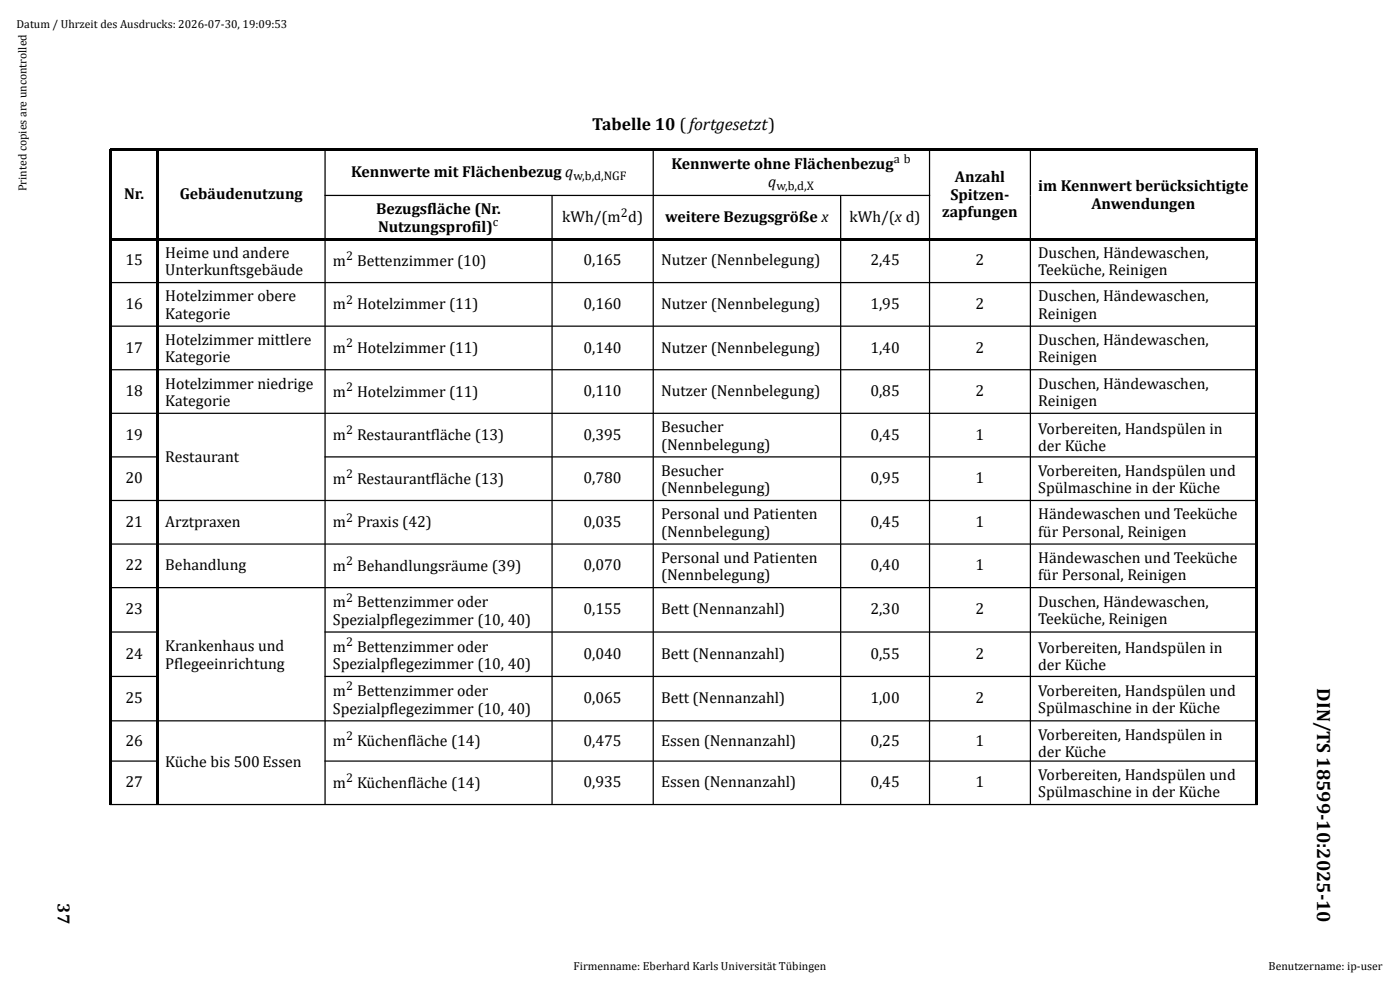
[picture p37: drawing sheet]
<svg xmlns="http://www.w3.org/2000/svg" width="297mm" height="210mm" viewBox="0 0 297 210" stroke-linecap="round" stroke-linejoin="round" font-family="sans-serif">
<defs><g id="words">
<text font-size="4.1" x="279.4" y="146" transform="rotate(90 279.4 146)">DIN/TS 18599-10:2025-10</text>
<g font-size="3.7">
<text x="125.7" y="27.5">Tabelle 10 (fortgesetzt)</text>
<text x="12.3" y="191.6" transform="rotate(90 12.3 191.6)">37</text>
</g>
<g font-size="3.4">
<text x="142.4" y="35.9">Kennwerte ohne Flächenbezug</text>
<text x="74.5" y="37.5">Kennwerte mit Flächenbezug q</text>
<text x="163" y="39.6">q</text>
<text x="202.6" y="38.7">Anzahl</text>
<text x="220.2" y="40.6">im Kennwert berücksichtigte</text>
<text x="26.3" y="42.2">Nr.</text>
<text x="38.1" y="42.2">Gebäudenutzung</text>
<text x="79.8" y="45.5">Bezugsfläche (Nr.</text>
<text x="119.3" y="47.2">kWh/(m d)</text>
<text x="141.1" y="47.1">weitere Bezugsgröße x</text>
<text x="180.2" y="47.1">kWh/(x d)</text>
<text x="199.9" y="46.1">zapfungen</text>
<text x="201.6" y="42.4">Spitzen-</text>
<text x="231.5" y="44.3">Anwendungen</text>
<text x="80.2" y="49.2">Nutzungsprofil)</text>
<text x="26.6" y="56.3">15</text>
<text x="35.1" y="54.7">Heime und andere</text>
<text x="35.1" y="58.4">Unterkunftsgebäude</text>
<text x="70.6" y="56.4">m Bettenzimmer (10)</text>
<text x="123.8" y="56.3">0,165</text>
<text x="140.2" y="56.3">Nutzer (Nennbelegung)</text>
<text x="184.6" y="56.3">2,45</text>
<text x="207" y="56.3">2</text>
<text x="220.2" y="54.7">Duschen, Händewaschen,</text>
<text x="220.2" y="58.4">Teeküche, Reinigen</text>
<text x="26.6" y="65.6">16</text>
<text x="35.1" y="63.9">Hotelzimmer obere</text>
<text x="70.6" y="65.6">m Hotelzimmer (11)</text>
<text x="123.8" y="65.6">0,160</text>
<text x="140.2" y="65.6">Nutzer (Nennbelegung)</text>
<text x="184.6" y="65.6">1,95</text>
<text x="207" y="65.6">2</text>
<text x="220.2" y="63.9">Duschen, Händewaschen,</text>
<text x="35.1" y="67.6">Kategorie</text>
<text x="220.2" y="67.6">Reinigen</text>
<text x="26.6" y="74.8">17</text>
<text x="35.1" y="73.2">Hotelzimmer mittlere</text>
<text x="35.1" y="76.9">Kategorie</text>
<text x="70.6" y="74.9">m Hotelzimmer (11)</text>
<text x="123.8" y="74.8">0,140</text>
<text x="140.2" y="74.8">Nutzer (Nennbelegung)</text>
<text x="184.6" y="74.8">1,40</text>
<text x="207" y="74.8">2</text>
<text x="220.2" y="73.2">Duschen, Händewaschen,</text>
<text x="220.2" y="76.9">Reinigen</text>
<text x="35.1" y="82.4">Hotelzimmer niedrige</text>
<text x="220.2" y="82.4">Duschen, Händewaschen,</text>
<text x="26.6" y="84">18</text>
<text x="35.1" y="86.1">Kategorie</text>
<text x="70.6" y="84.1">m Hotelzimmer (11)</text>
<text x="123.8" y="84">0,110</text>
<text x="140.2" y="84">Nutzer (Nennbelegung)</text>
<text x="184.6" y="84">0,85</text>
<text x="207" y="84">2</text>
<text x="220.2" y="86.1">Reinigen</text>
<text x="26.6" y="93.3">19</text>
<text x="70.6" y="93.4">m Restaurantfläche (13)</text>
<text x="123.8" y="93.3">0,395</text>
<text x="140.2" y="91.7">Besucher</text>
<text x="140.2" y="95.4">(Nennbelegung)</text>
<text x="184.6" y="93.3">0,45</text>
<text x="207" y="93.3">1</text>
<text x="220.2" y="95.7">der Küche</text>
<text x="220.2" y="92">Vorbereiten, Handspülen in</text>
<text x="35.1" y="97.9">Restaurant</text>
<text x="140.2" y="100.9">Besucher</text>
<text x="220.2" y="100.9">Vorbereiten, Handspülen und</text>
<text x="26.6" y="102.5">20</text>
<text x="70.6" y="102.6">m Restaurantfläche (13)</text>
<text x="123.8" y="102.5">0,780</text>
<text x="140.2" y="104.6">(Nennbelegung)</text>
<text x="184.6" y="102.5">0,95</text>
<text x="207" y="102.5">1</text>
<text x="220.2" y="104.6">Spülmaschine in der Küche</text>
<text x="26.6" y="111.8">21</text>
<text x="35.1" y="111.8">Arztpraxen</text>
<text x="70.6" y="111.9">m Praxis (42)</text>
<text x="123.8" y="111.8">0,035</text>
<text x="140.2" y="110.2">Personal und Patienten</text>
<text x="140.2" y="113.9">(Nennbelegung)</text>
<text x="184.6" y="111.8">0,45</text>
<text x="207" y="111.8">1</text>
<text x="220.2" y="110.2">Händewaschen und Teeküche</text>
<text x="220.2" y="113.9">für Personal, Reinigen</text>
<text x="140.2" y="119.4">Personal und Patienten</text>
<text x="220.2" y="119.4">Händewaschen und Teeküche</text>
<text x="26.6" y="121">22</text>
<text x="35.1" y="121">Behandlung</text>
<text x="70.6" y="121.1">m Behandlungsräume (39)</text>
<text x="123.8" y="121">0,070</text>
<text x="140.2" y="123.1">(Nennbelegung)</text>
<text x="184.6" y="121">0,40</text>
<text x="207" y="121">1</text>
<text x="220.2" y="123.1">für Personal, Reinigen</text>
<text x="26.6" y="130.3">23</text>
<text x="70.6" y="128.8">m Bettenzimmer oder</text>
<text x="123.8" y="130.3">0,155</text>
<text x="140.2" y="130.3">Bett (Nennanzahl)</text>
<text x="184.6" y="130.3">2,30</text>
<text x="207" y="130.3">2</text>
<text x="220.2" y="128.7">Duschen, Händewaschen,</text>
<text x="70.6" y="132.5">Spezialpflegezimmer (10, 40)</text>
<text x="220.2" y="132.4">Teeküche, Reinigen</text>
<text x="26.6" y="139.8">24</text>
<text x="35.1" y="138.2">Krankenhaus und</text>
<text x="35.1" y="141.9">Pflegeeinrichtung</text>
<text x="70.6" y="141.9">Spezialpflegezimmer (10, 40)</text>
<text x="70.6" y="138.2">m Bettenzimmer oder</text>
<text x="123.8" y="139.8">0,040</text>
<text x="140.2" y="139.8">Bett (Nennanzahl)</text>
<text x="184.6" y="139.8">0,55</text>
<text x="207" y="139.8">2</text>
<text x="220.2" y="142.2">der Küche</text>
<text x="220.2" y="138.5">Vorbereiten, Handspülen in</text>
<text x="26.6" y="149.2">25</text>
<text x="70.6" y="147.7">m Bettenzimmer oder</text>
<text x="123.8" y="149.2">0,065</text>
<text x="140.2" y="149.2">Bett (Nennanzahl)</text>
<text x="184.6" y="149.2">1,00</text>
<text x="207" y="149.2">2</text>
<text x="220.2" y="147.6">Vorbereiten, Handspülen und</text>
<text x="70.6" y="151.4">Spezialpflegezimmer (10, 40)</text>
<text x="220.2" y="151.3">Spülmaschine in der Küche</text>
<text x="26.6" y="158.2">26</text>
<text x="70.6" y="158.2">m Küchenfläche (14)</text>
<text x="123.8" y="158.2">0,475</text>
<text x="140.2" y="158.2">Essen (Nennanzahl)</text>
<text x="184.6" y="158.2">0,25</text>
<text x="207" y="158.2">1</text>
<text x="220.2" y="160.6">der Küche</text>
<text x="220.2" y="156.9">Vorbereiten, Handspülen in</text>
<text x="26.6" y="167">27</text>
<text x="35.1" y="162.8">Küche bis 500Essen</text>
<text x="70.6" y="167.1">m Küchenfläche (14)</text>
<text x="123.8" y="167">0,935</text>
<text x="140.2" y="167">Essen (Nennanzahl)</text>
<text x="184.6" y="167">0,45</text>
<text x="207" y="167">1</text>
<text x="220.2" y="165.4">Vorbereiten, Handspülen und</text>
<text x="220.2" y="169.1">Spülmaschine in der Küche</text>
</g>
<g font-size="2.7">
<text x="189.6" y="34.7">a b</text>
<text x="121.7" y="38.2">w,b,d,NGF</text>
<text x="164.7" y="40.3">w,b,d,X</text>
<text x="104.6" y="47.9">c</text>
<text x="131.7" y="45.9">2</text>
<text x="73.4" y="55.2">2</text>
<text x="73.4" y="64.4">2</text>
<text x="73.4" y="73.7">2</text>
<text x="73.4" y="82.9">2</text>
<text x="73.4" y="92.1">2</text>
<text x="73.4" y="101.4">2</text>
<text x="73.4" y="110.6">2</text>
<text x="73.4" y="119.9">2</text>
<text x="73.4" y="127.6">2</text>
<text x="73.4" y="137">2</text>
<text x="73.4" y="146.4">2</text>
<text x="73.4" y="157">2</text>
<text x="73.4" y="165.9">2</text>
</g>
<g font-size="2.5">
<text x="3.5" y="6">Datum / Uhrzeit des Ausdrucks: 2026-07-30, 19:09:53</text>
<text x="5.6" y="40.6" transform="rotate(-90 5.6 40.6)">Printed copies are uncontrolled</text>
<text x="121.7" y="205.7">Firmenname: Eberhard Karls Universität Tübingen</text>
<text x="269.1" y="205.7">Benutzername: ip-user</text>
</g>
</g></defs>
<g fill="#000">
<path d="M23.3 31.4h243.5v.5h-243.5zM23.3 31.7h.5v9.8h-.5zM23.3 41.5h.5v9.2h-.5zM23.3 50.7h.5v9.2h-.5zM23.3 50.4h10.4v.6h-10.4zM33.2 31.7h.5v9.8h-.5zM33.2 41.5h.5v9.2h-.5zM33.2 50.7h.5v9.2h-.5zM33.2 50.4h35.9v.6h-35.9zM68.8 50.4h48.4v.6h-48.4zM117 50.4h21.7v.6h-21.7zM138.4 50.4h40.1v.6h-40.1z"/>
<path d="M178.2 50.4h19.1v.6h-19.1zM197.1 50.4h21.6v.6h-21.6zM218.5 50.4h48.3v.6h-48.3zM266.3 31.7h.5v9.8h-.5zM266.3 41.5h.5v9.2h-.5zM266.3 41.2h.5v.5h-.5zM266.3 50.7h.5v9.2h-.5zM266.3 50.4h.5v.6h-.5zM23.3 59.9h.5v9.3h-.5zM23.3 69.2h.5v9.2h-.5zM33.2 59.9h.5v9.3h-.5zM33.2 69.2h.5v9.2h-.5z"/>
<path d="M266.3 59.9h.5v9.3h-.5zM266.3 69.2h.5v9.2h-.5zM23.3 78.4h.5v9.3h-.5zM23.3 87.7h.5v9.2h-.5zM33.2 78.4h.5v9.3h-.5zM33.2 87.7h.5v9.2h-.5zM266.3 78.4h.5v9.3h-.5zM266.3 87.7h.5v9.2h-.5zM23.3 96.9h.5v9.3h-.5zM23.3 106.2h.5v9.2h-.5zM33.2 96.9h.5v9.3h-.5zM33.2 106.2h.5v9.2h-.5z"/>
<path d="M266.3 96.9h.5v9.3h-.5zM266.3 106.2h.5v9.2h-.5zM23.3 115.4h.5v9.2h-.5zM23.3 124.6h.5v9.5h-.5zM33.2 115.4h.5v9.2h-.5zM33.2 124.6h.5v9.5h-.5zM266.3 115.4h.5v9.2h-.5zM266.3 124.6h.5v9.5h-.5zM23.3 134.1h.5v9.4h-.5zM23.3 143.5h.5v9.4h-.5zM33.2 134.1h.5v9.4h-.5zM33.2 143.5h.5v9.4h-.5z"/>
<path d="M266.3 134.1h.5v9.4h-.5zM266.3 143.5h.5v9.4h-.5zM23.3 152.9h.5v8.5h-.5zM23.3 161.4h.5v9.3h-.5zM33.2 152.9h.5v8.5h-.5zM33.2 161.4h.5v9.3h-.5zM266.3 152.9h.5v8.5h-.5zM266.3 161.4h.5v9.3h-.5z"/>
</g>
<g fill="none" stroke="#000" stroke-width=".26">
<path d="M69 31.7v139M138.6 31.7v139M197.2 31.7v139M218.6 31.7v139M23.3 50.7h243.5M23.3 59.9h243.5M68.8 41.5h128.5M117.1 41.5v129.2M178.3 41.5v129.2M23.3 69.2h243.5M23.3 78.4h243.5M23.3 87.7h243.5"/>
<path d="M23.3 96.9h10.4M68.8 96.9h198M23.3 106.2h243.5M23.3 115.4h243.5M23.3 124.6h243.5M23.3 134.1h10.4M68.8 134.1h198M23.3 143.5h10.4M23.3 152.9h243.5M68.8 143.5h198M23.3 161.4h10.4M23.3 170.7h243.5"/>
<path d="M68.8 161.4h198"/>
</g>
<use href="#words"/>
</svg>
